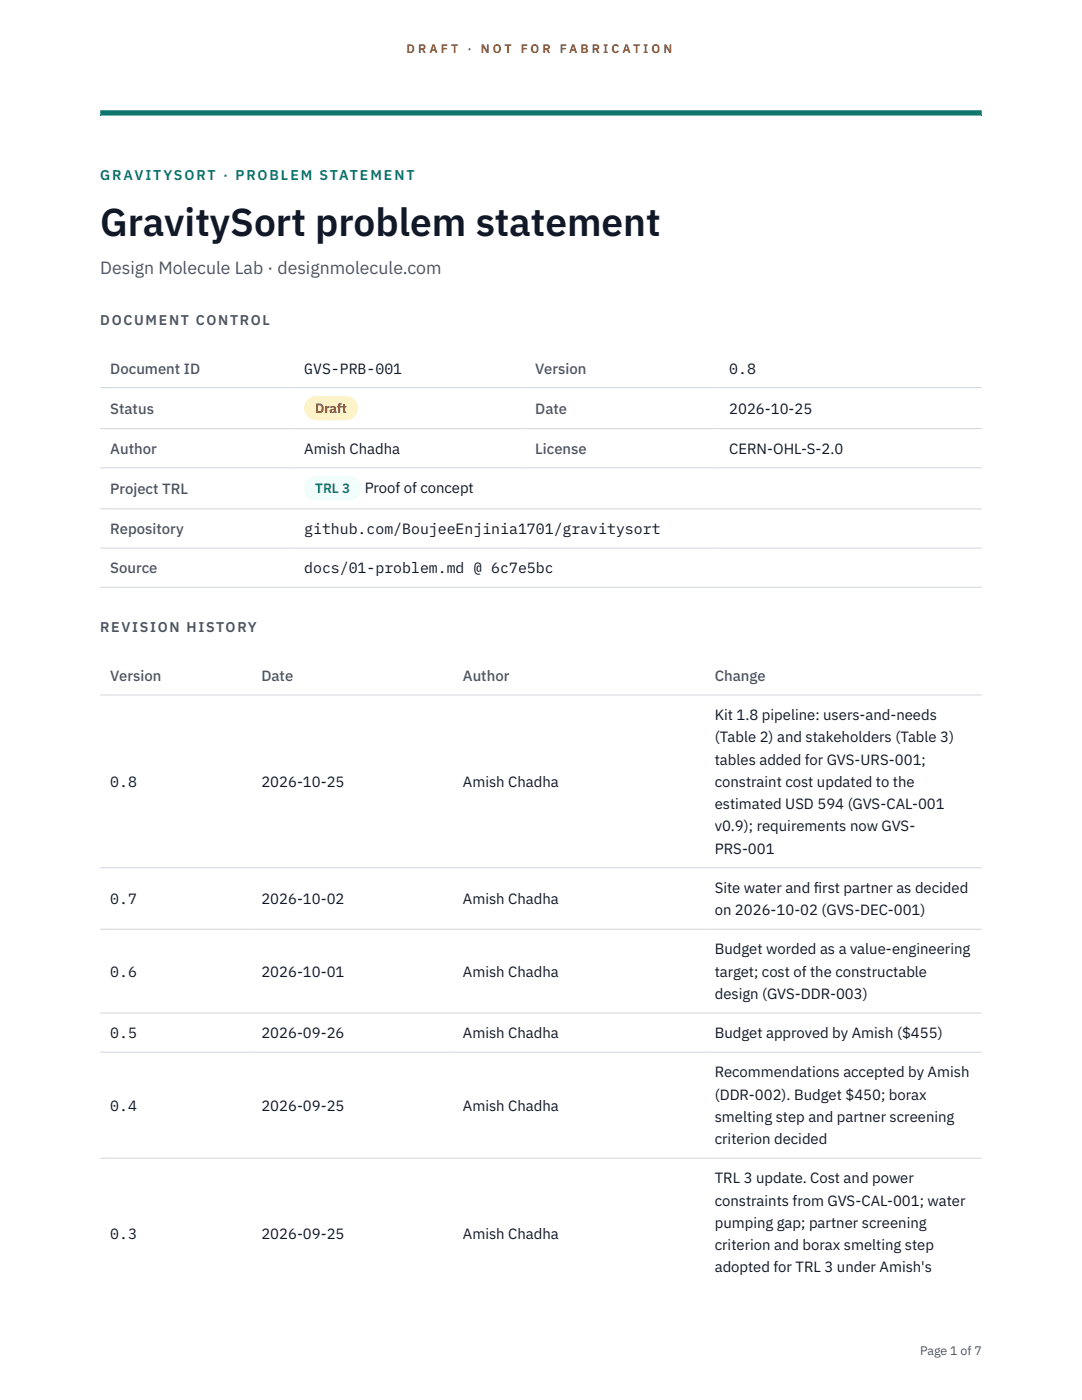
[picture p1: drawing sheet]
<svg xmlns="http://www.w3.org/2000/svg" width="216mm" height="279mm" viewBox="0 0 216 279" stroke-linecap="round" stroke-linejoin="round" font-family="sans-serif">
<defs><g id="words">
<text font-size="7.8" fill="#111827" x="20" y="47.1">GravitySort problem statement</text>
<text font-size="3.5" fill="#4b5563" x="20" y="54.6">Design Molecule Lab · designmolecule.com</text>
<g font-size="3" fill="#4b5563">
<text x="22" y="74.5">Document ID</text>
<text x="106.8" y="74.5">Version</text>
<text x="22" y="82.6">Status</text>
<text x="106.8" y="82.6">Date</text>
<text x="22" y="90.6">Author</text>
<text x="106.8" y="90.6">License</text>
<text x="22" y="98.6">Project TRL</text>
<text x="22" y="106.6">Repository</text>
<text x="22" y="114.4">Source</text>
<text x="22" y="135.9">Version</text>
<text x="52.2" y="135.9">Date</text>
<text x="92.4" y="135.9">Author</text>
<text x="142.6" y="135.9">Change</text>
</g>
<g font-size="3" fill="#111827">
<text x="60.7" y="74.5">GVS-PRB-001</text>
<text x="145.5" y="74.5">0.8</text>
<text x="145.5" y="82.6">2026-10-25</text>
<text x="60.7" y="90.6">Amish Chadha</text>
<text x="145.5" y="90.6">CERN-OHL-S-2.0</text>
<text x="72.8" y="98.5">Proof of concept</text>
<text x="60.7" y="106.6">github.com/BoujeeEnjinia1701/gravitysort</text>
<text x="60.7" y="114.4">docs/01-problem.md @ 6c7e5bc</text>
<text x="142.6" y="143.7">Kit 1.8 pipeline: users-and-needs</text>
<text x="142.6" y="148.2">(Table 2) and stakeholders (Table 3)</text>
<text x="142.6" y="152.6">tables added for GVS-URS-001;</text>
<text x="22" y="157.1">0.8</text>
<text x="52.2" y="157.1">2026-10-25</text>
<text x="92.4" y="157.1">Amish Chadha</text>
<text x="142.6" y="157.1">constraint cost updated to the</text>
<text x="142.6" y="161.5">estimated USD 594 (GVS-CAL-001</text>
<text x="142.6" y="165.9">v0.9); requirements now GVS-</text>
<text x="142.6" y="170.4">PRS-001</text>
<text x="142.6" y="178.2">Site water and f</text>
<text x="162.4" y="178.2">irst partner as decided</text>
<text x="22" y="180.4">0.7</text>
<text x="52.2" y="180.4">2026-10-02</text>
<text x="92.4" y="180.4">Amish Chadha</text>
<text x="142.6" y="182.7">on 2026-10-02 (GVS-DEC-001)</text>
<text x="142.6" y="190.5">Budget worded as a value-engineering</text>
<text x="22" y="194.9">0.6</text>
<text x="52.2" y="194.9">2026-10-01</text>
<text x="92.4" y="194.9">Amish Chadha</text>
<text x="142.6" y="194.9">target; cost of the constructable</text>
<text x="142.6" y="199.4">design (GVS-DDR-003)</text>
<text x="22" y="207.2">0.5</text>
<text x="52.2" y="207.2">2026-09-26</text>
<text x="92.4" y="207.2">Amish Chadha</text>
<text x="142.6" y="207.2">Budget approved by Amish ($455)</text>
<text x="142.6" y="215">Recommendations accepted by Amish</text>
<text x="22" y="221.7">0.4</text>
<text x="52.2" y="221.7">2026-09-25</text>
<text x="92.4" y="221.7">Amish Chadha</text>
<text x="142.6" y="219.5">(DDR-002). Budget $450; borax</text>
<text x="142.6" y="223.9">smelting step and partner screening</text>
<text x="142.6" y="228.3">criterion decided</text>
<text x="142.6" y="236.2">TRL 3 update. Cost and power</text>
<text x="142.6" y="240.6">constraints from GVS-CAL-001; water</text>
<text x="142.6" y="245.1">pumping gap; partner screening</text>
<text x="22" y="247.2">0.3</text>
<text x="52.2" y="247.2">2026-09-25</text>
<text x="92.4" y="247.2">Amish Chadha</text>
<text x="142.6" y="249.5">criterion and borax smelting step</text>
<text x="142.6" y="253.9">adopted for TRL 3 under Amish's</text>
</g>
<text font-size="2.8" fill="#0f766e" x="20" y="36">GRAVITYSORT · PROBLEM STATEMENT</text>
<g font-size="2.8" fill="#4b5563">
<text x="20" y="64.8">DOCUMENT CONTROL</text>
<text x="20" y="126.2">REVISION HISTORY</text>
</g>
<text font-size="2.7" fill="#92400e" x="62.9" y="82.5">Draft</text>
<text font-size="2.7" fill="#0f766e" x="62.9" y="98.5">TRL 3</text>
<g font-size="2.5" fill="#b45309">
<text x="81.1" y="10.5">D R A F T</text>
<text x="93.3" y="10.5">·</text>
<text x="95.9" y="10.5">N O T</text>
<text x="103.9" y="10.5">F O R</text>
<text x="111.7" y="10.5">F A B R I C A T I O N</text>
</g>
<text font-size="2.5" fill="#4b5563" x="183.6" y="270.3">Page 1 of 7</text>
</g></defs>
<path d="M20 23.1h175.9zM20 22h175.9v1.1h-175.9z" fill-rule="evenodd" fill="#0f766e"/>
<path d="M20 77.3h175.9M20 85.5h175.9M20 93.4h175.9M20 101.6h175.9M20 109.4h175.9M20 117.2h175.9M20 138.7h175.9M20 173.2h175.9M20 185.5h175.9M20 202.2h175.9M20 210h175.9M20 231.1h175.9" fill="none" stroke="#d1d5db" stroke-width=".2"/>
<path d="M60.7 79h10.7v4.9h-10.7z" fill="#fef3c7"/>
<path d="M60.7 95.1h11.4v4.8h-11.4z" fill="#f0fdfa"/>
<use href="#words"/>
</svg>
